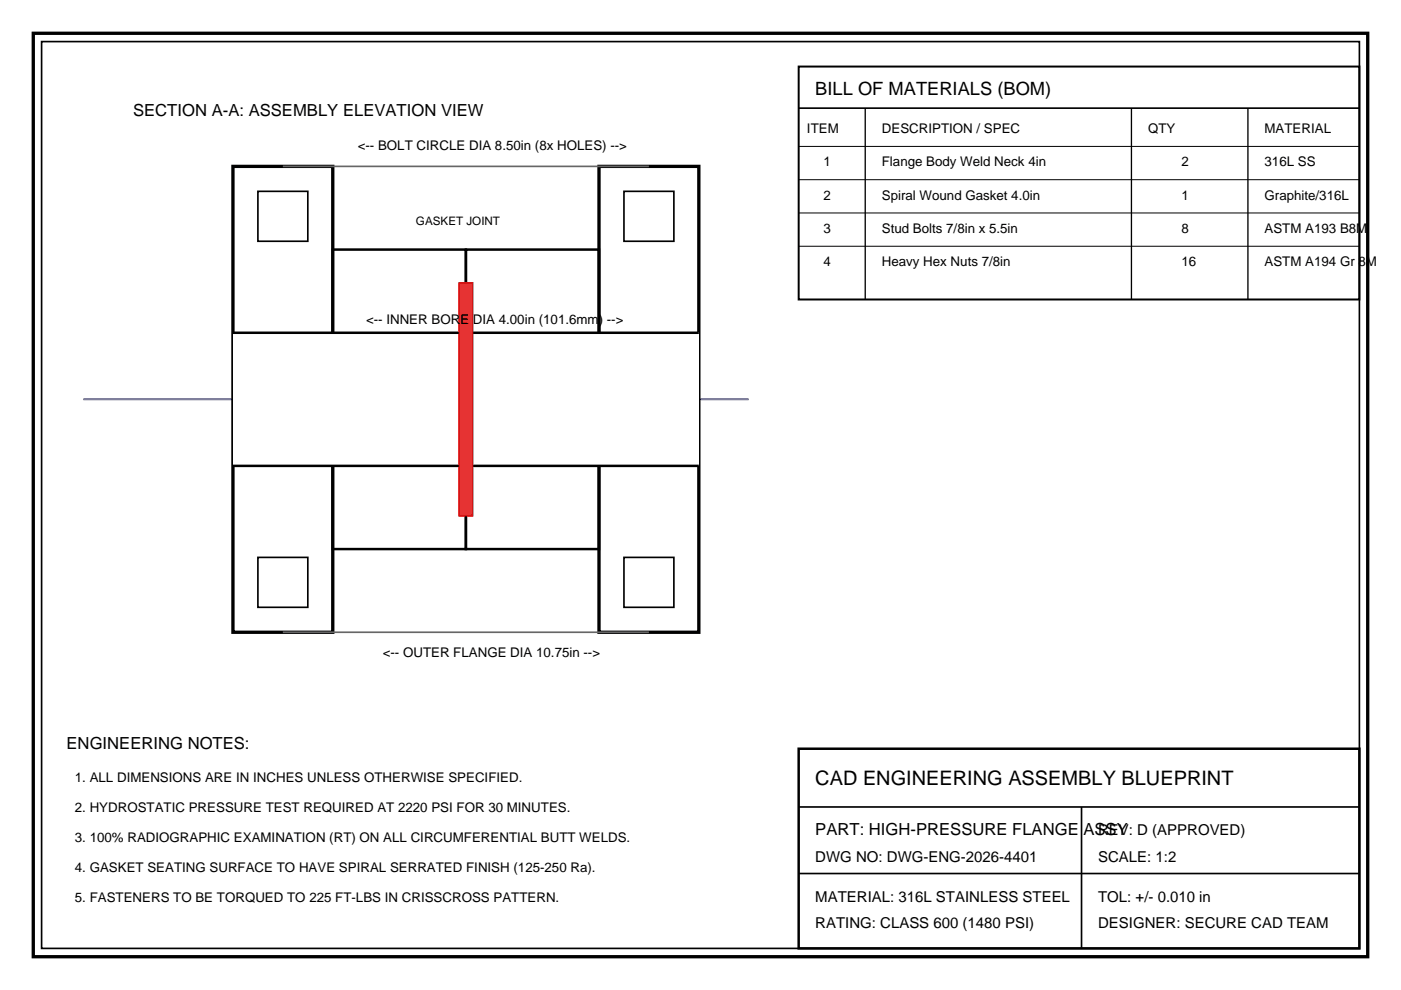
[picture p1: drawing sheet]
<svg xmlns="http://www.w3.org/2000/svg" width="297mm" height="210mm" viewBox="0 0 297 210" stroke-linecap="round" stroke-linejoin="round" font-family="sans-serif">
<defs><g id="words">
<text font-size="4.2" x="172.9" y="166.5">CAD ENGINEERING ASSEMBLY BLUEPRINT</text>
<text font-size="3.9" x="172.9" y="20.1">BILL OF MATERIALS (BOM)</text>
<g font-size="3.5">
<text x="28.2" y="24.7">SECTION A-A: ASSEMBLY ELEVATION VIEW</text>
<text x="14.1" y="158.8">ENGINEERING NOTES:</text>
<text x="172.9" y="177.1">PART: HIGH-PRESSURE FLANGE ASSY</text>
</g>
<g font-size="3.2">
<text x="232.8" y="177.1">REV: D (APPROVED)</text>
<text x="172.9" y="182.7">DWG NO: DWG-ENG-2026-4401</text>
<text x="232.8" y="182.7">SCALE: 1:2</text>
<text x="172.9" y="191.2">MATERIAL: 316L STAINLESS STEEL</text>
<text x="232.8" y="191.2">TOL: +/- 0.010 in</text>
<text x="172.9" y="196.8">RATING: CLASS 600 (1480 PSI)</text>
<text x="232.8" y="196.8">DESIGNER: SECURE CAD TEAM</text>
</g>
<g font-size="2.8">
<text x="171.1" y="28.2">ITEM</text>
<text x="187" y="28.2">DESCRIPTION / SPEC</text>
<text x="243.4" y="28.2">QTY</text>
<text x="268.1" y="28.2">MATERIAL</text>
<text x="75.8" y="31.8">&lt;-- BOLT CIRCLE DIA 8.50in (8x HOLES) --&gt;</text>
<text x="174.6" y="35.3">1</text>
<text x="187" y="35.3">Flange Body Weld Neck 4in</text>
<text x="250.5" y="35.3">2</text>
<text x="268.1" y="35.3">316L SS</text>
<text x="174.6" y="42.3">2</text>
<text x="187" y="42.3">Spiral Wound Gasket 4.0in</text>
<text x="250.5" y="42.3">1</text>
<text x="268.1" y="42.3">Graphite/316L</text>
<text x="174.6" y="49.4">3</text>
<text x="187" y="49.4">Stud Bolts 7/8in x 5.5in</text>
<text x="250.5" y="49.4">8</text>
<text x="268.1" y="49.4">ASTM A193 B8M</text>
<text x="174.6" y="56.4">4</text>
<text x="187" y="56.4">Heavy Hex Nuts 7/8in</text>
<text x="250.5" y="56.4">16</text>
<text x="268.1" y="56.4">ASTM A194 Gr 8M</text>
<text x="77.6" y="68.8">&lt;-- INNER BORE DIA 4.00in (101.6mm) --&gt;</text>
<text x="81.1" y="139.3">&lt;-- OUTER FLANGE DIA 10.75in --&gt;</text>
<text x="15.9" y="165.8">1. ALL DIMENSIONS ARE IN INCHES UNLESS OTHERWISE SPECIFIED.</text>
<text x="15.9" y="172.2">2. HYDROSTATIC PRESSURE TEST REQUIRED AT 2220 PSI FOR 30 MINUTES.</text>
<text x="15.9" y="178.5">3. 100% RADIOGRAPHIC EXAMINATION (RT) ON ALL CIRCUMFERENTIAL BUTT WELDS.</text>
<text x="15.9" y="184.9">4. GASKET SEATING SURFACE TO HAVE SPIRAL SERRATED FINISH (125-250 Ra).</text>
<text x="15.9" y="191.2">5. FASTENERS TO BE TORQUED TO 225 FT-LBS IN CRISSCROSS PATTERN.</text>
</g>
<text font-size="2.5" x="88.2" y="47.6">GASKET JOINT</text>
</g></defs>
<path d="M7.1 7.1h282.9v195.7h-282.9zM49.4 35.3h21.2v98.8h-21.2zM127 35.3h21.2v98.8h-21.2z" fill="none" stroke="#000" stroke-width=".71" stroke-linecap="butt"/>
<path d="M8.8 8.8h279.4v192.3h-279.4zM169.3 22.9h118.9M169.3 171.1h118.9M229.3 171.1v30M169.3 185.2h118.9" fill="none" stroke="#000" stroke-width=".35"/>
<path d="M70.6 52.9h28.2v63.5h-28.2zM98.8 52.9h28.2v63.5h-28.2zM169.3 158.8h118.9v42.3h-118.9z" fill="none" stroke="#000" stroke-width=".53"/>
<path d="M169.3 14.1h118.9v49.4h-118.9z" fill="none" stroke="#000" stroke-width=".42"/>
<path d="M183.4 22.9v40.6M239.9 22.9v40.6M264.6 22.9v40.6" fill="none" stroke="#000" stroke-width=".28"/>
<path d="M169.3 31h118.9M169.3 38.1h118.9M169.3 45.2h118.9M169.3 52.2h118.9" fill="none" stroke="#000" stroke-width=".21"/>
<path d="M17.6 84.7h141.1" fill="none" stroke="#00f" stroke-width=".35"/>
<path d="M49.4 70.6h98.8v28.2h-98.8z" fill="#fff"/>
<path d="M49.4 70.6h98.8M49.4 98.8h98.8" fill="none" stroke="#000" stroke-width=".53"/>
<path d="M97.4 60h2.8v49.4h-2.8z" fill="#e63333" stroke="#c00" stroke-width=".35"/>
<path d="M54.7 40.6h10.6v10.6h-10.6zM132.3 40.6h10.6v10.6h-10.6zM54.7 118.2h10.6v10.6h-10.6zM132.3 118.2h10.6v10.6h-10.6z" fill="none" stroke="#000" stroke-width=".35"/>
<path d="M60 35.3h77.6M60 134.1h77.6" fill="none" stroke="#666" stroke-width=".35"/>
<use href="#words"/>
</svg>
